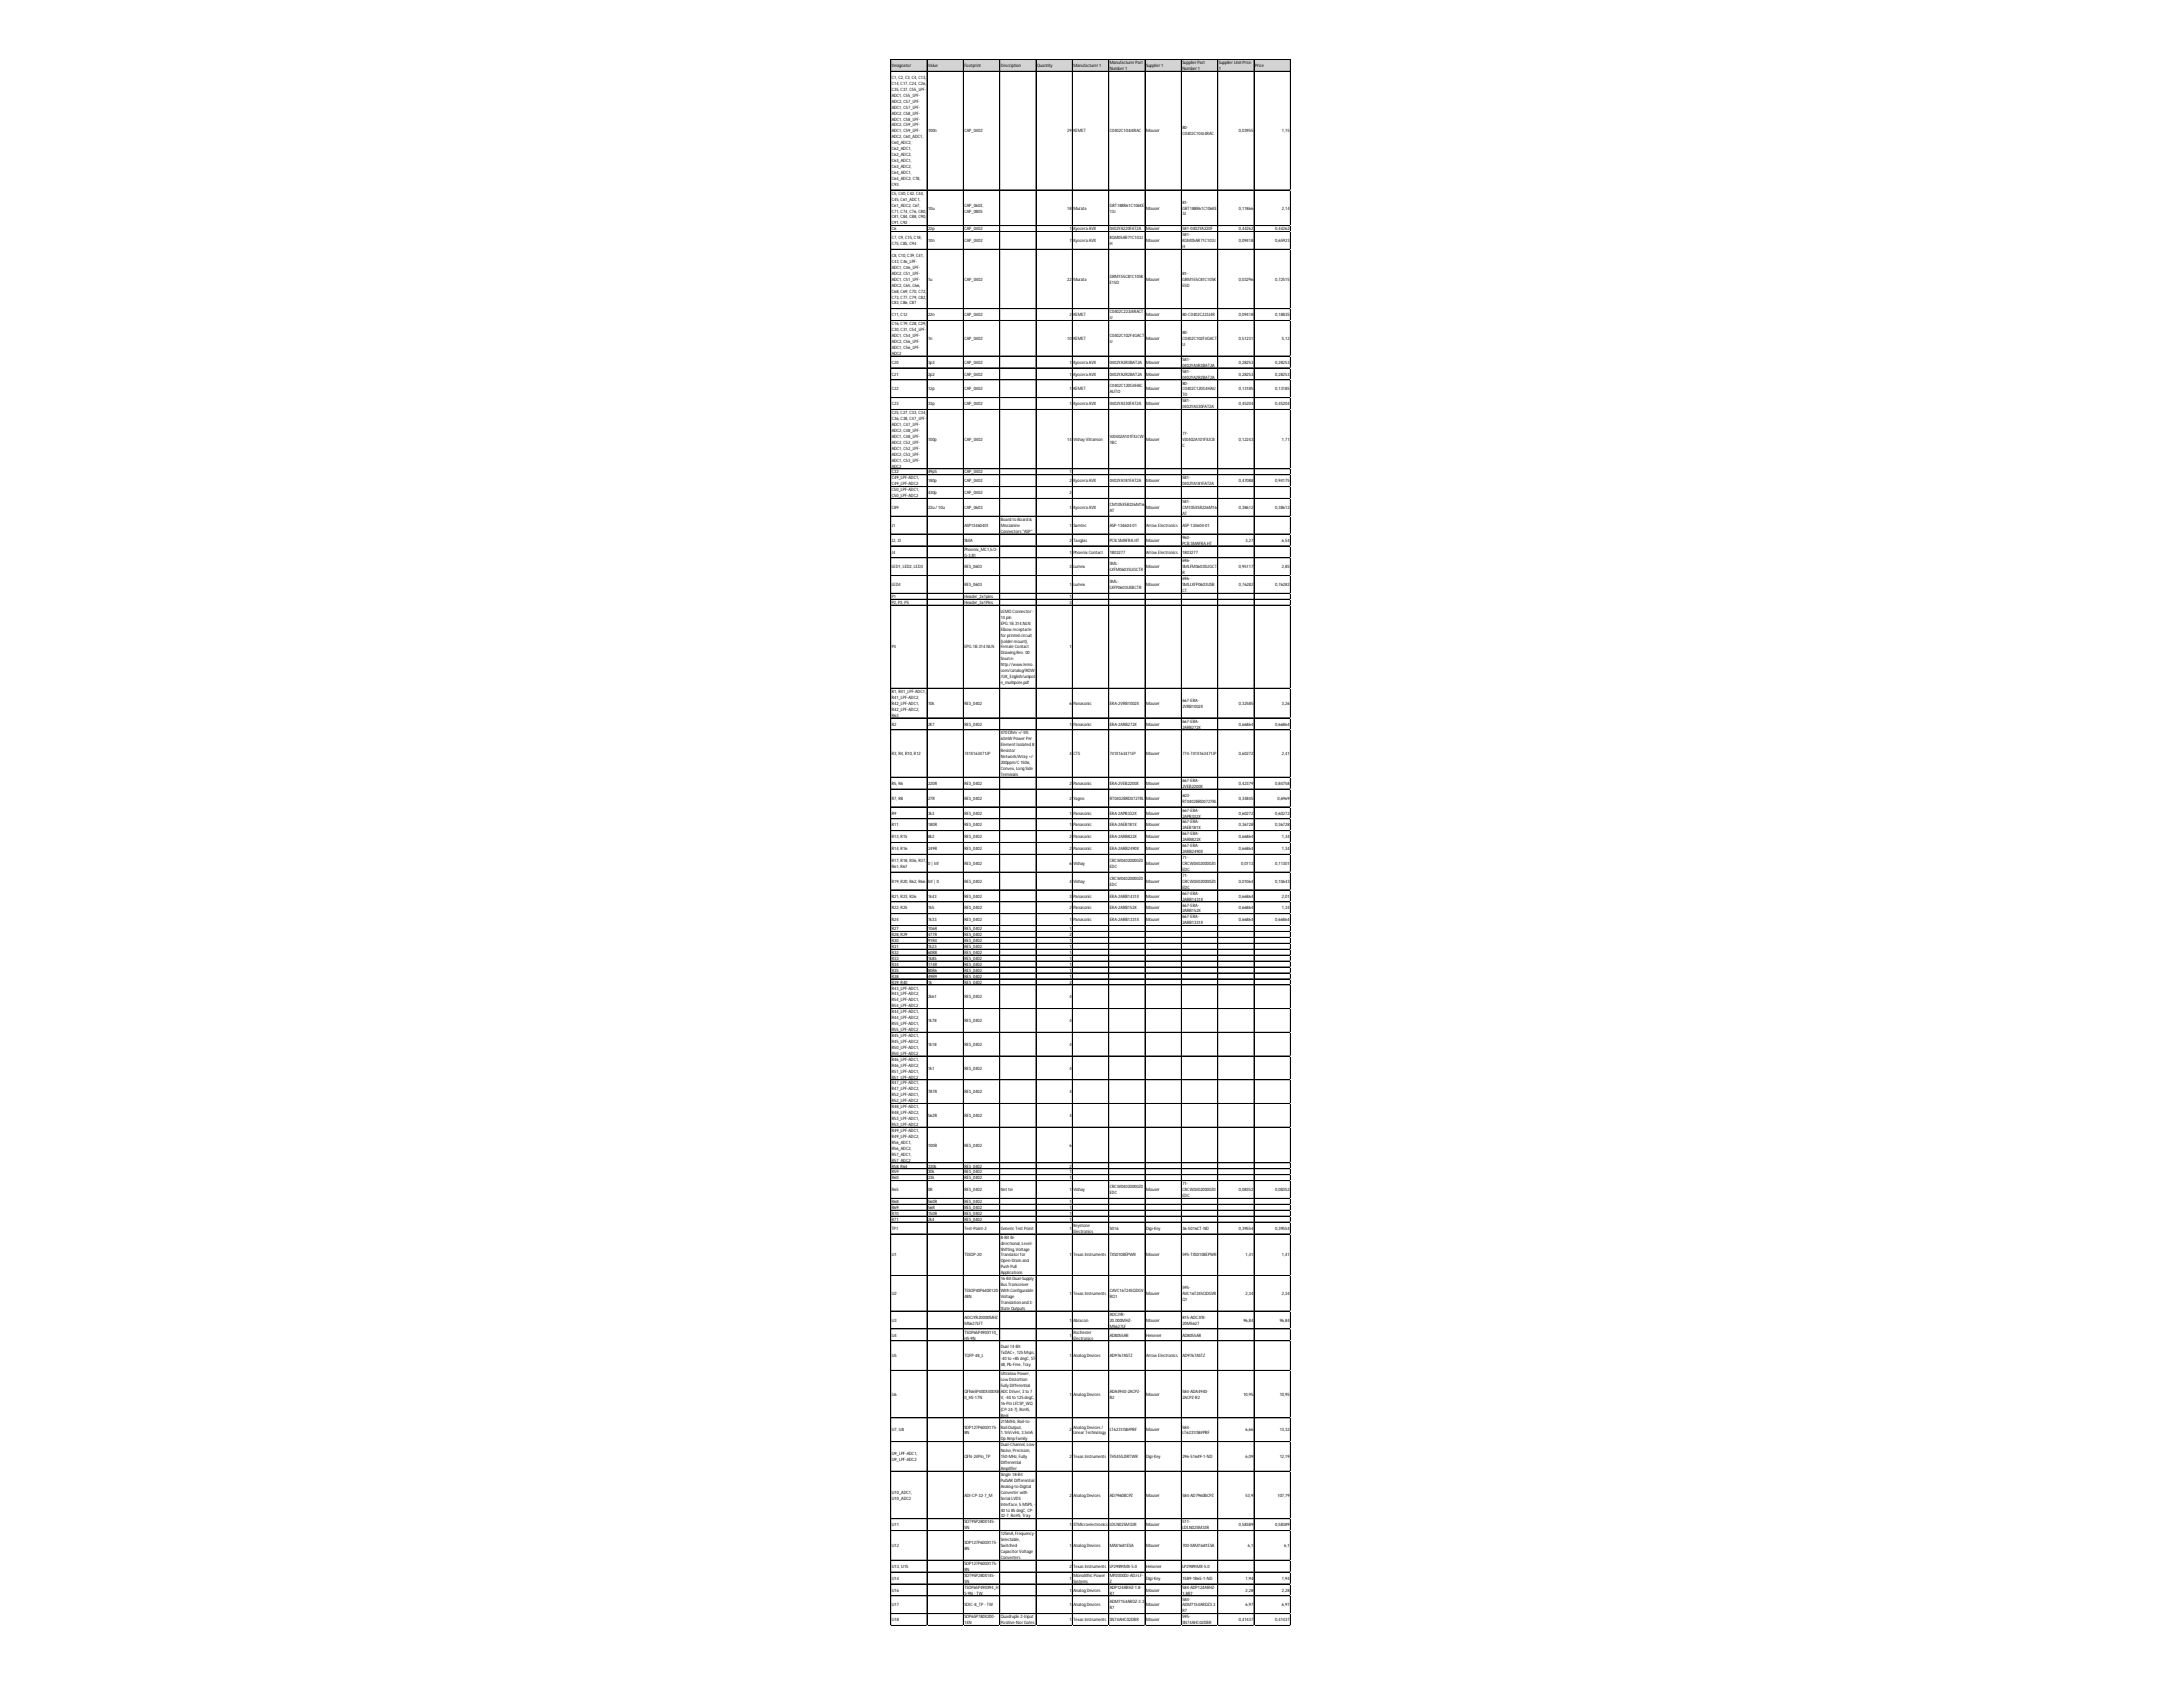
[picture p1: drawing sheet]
<svg xmlns="http://www.w3.org/2000/svg" width="279mm" height="216mm" viewBox="0 0 279 216" stroke-linecap="round" stroke-linejoin="round" font-family="sans-serif">
<defs><g id="words">
<g font-size=".6">
<text x="114.1" y="8.6">Designator</text>
<text x="114.1" y="10.1">C1, C2, C3, C4, C13,</text>
<text x="114.1" y="10.9">C14, C17, C24, C26,</text>
<text x="114.1" y="11.6">C35, C37, C55_LPF-</text>
<text x="118.8" y="8.6">Value</text>
<text x="123.4" y="8.6">Footprint</text>
<text x="128.1" y="8.6">Description</text>
<text x="132.7" y="8.6">Quantity</text>
<text x="137.4" y="8.6">Manufacturer 1</text>
<text x="142" y="8.2">Manufacturer Part</text>
<text x="142" y="9">Number 1</text>
<text x="146.7" y="8.6">Supplier 1</text>
<text x="151.3" y="8.2">Supplier Part</text>
<text x="151.3" y="9">Number 1</text>
<text x="156" y="8.2">Supplier Unit Price</text>
<text x="156" y="9">1</text>
<text x="160.6" y="8.6">Price</text>
<text x="114.1" y="12.4">ADC1, C55_LPF-</text>
<text x="114.1" y="13.2">ADC2, C57_LPF-</text>
<text x="114.1" y="13.9">ADC1, C57_LPF-</text>
<text x="114.1" y="14.7">ADC2, C58_LPF-</text>
<text x="114.1" y="15.4">ADC1, C58_LPF-</text>
<text x="114.1" y="16.2">ADC2, C59_LPF-</text>
<text x="114.1" y="16.9">ADC1, C59_LPF-</text>
<text x="114.1" y="17.7">ADC2, C60_ADC1,</text>
<text x="118.8" y="16.9">100n</text>
<text x="123.4" y="16.9">CAP_0402</text>
<text x="136.6" y="16.9">29</text>
<text x="137.4" y="16.9">KEMET</text>
<text x="142" y="16.9">C0402C104J4RAC</text>
<text x="146.7" y="16.9">Mouser</text>
<text x="151.3" y="16.6">80-</text>
<text x="151.3" y="17.3">C0402C104J4RAC</text>
<text x="158.6" y="16.9">0,03955</text>
<text x="164.1" y="16.9">1,15</text>
<text x="114.1" y="18.5">C60_ADC2,</text>
<text x="114.1" y="19.2">C62_ADC1,</text>
<text x="114.1" y="20">C62_ADC2,</text>
<text x="114.1" y="20.7">C63_ADC1,</text>
<text x="114.1" y="21.5">C63_ADC2,</text>
<text x="114.1" y="22.3">C64_ADC1,</text>
<text x="114.1" y="23">C64_ADC2, C78,</text>
<text x="114.1" y="23.8">C93</text>
<text x="114.1" y="24.9">C5, C40, C42, C44,</text>
<text x="114.1" y="25.7">C45, C61_ADC1,</text>
<text x="114.1" y="26.4">C61_ADC2, C67,</text>
<text x="114.1" y="27.2">C71, C74, C76, C80,</text>
<text x="114.1" y="28">C81, C84, C88, C90,</text>
<text x="114.1" y="28.7">C91, C92</text>
<text x="114.1" y="29.5">C6</text>
<text x="118.8" y="26.8">10u</text>
<text x="118.8" y="29.5">22p</text>
<text x="123.4" y="26.4">CAP_0603,</text>
<text x="123.4" y="27.2">CAP_0805</text>
<text x="123.4" y="29.5">CAP_0402</text>
<text x="136.6" y="26.8">18</text>
<text x="136.9" y="29.5">1</text>
<text x="137.4" y="26.8">Murata</text>
<text x="137.4" y="29.5">Kyocera AVX</text>
<text x="142" y="26.4">GRT188R61C106KE</text>
<text x="142" y="27.2">13J</text>
<text x="142" y="29.5">0402YA220FAT2A</text>
<text x="146.7" y="26.8">Mouser</text>
<text x="146.7" y="29.5">Mouser</text>
<text x="151.3" y="26.1">81-</text>
<text x="151.3" y="26.8">GRT188R61C106KE</text>
<text x="151.3" y="27.6">3J</text>
<text x="151.3" y="29.5">581-0402YA220F</text>
<text x="158.6" y="26.8">0,11866</text>
<text x="158.6" y="29.5">0,44262</text>
<text x="163.2" y="29.5">0,44262</text>
<text x="164.1" y="26.8">2,14</text>
<text x="114.1" y="30.6">C7, C9, C15, C18,</text>
<text x="114.1" y="31.4">C75, C85, C94</text>
<text x="114.1" y="32.9">C8, C10, C39, C41,</text>
<text x="114.1" y="33.6">C43, C46_LPF-</text>
<text x="114.1" y="34.4">ADC1, C46_LPF-</text>
<text x="114.1" y="35.2">ADC2, C51_LPF-</text>
<text x="114.1" y="35.9">ADC1, C51_LPF-</text>
<text x="118.8" y="31">10n</text>
<text x="118.8" y="35.9">1u</text>
<text x="123.4" y="31">CAP_0402</text>
<text x="123.4" y="35.9">CAP_0402</text>
<text x="136.6" y="35.9">22</text>
<text x="136.9" y="31">7</text>
<text x="137.4" y="31">Kyocera AVX</text>
<text x="137.4" y="35.9">Murata</text>
<text x="142" y="30.6">KGM05AR71C103J</text>
<text x="142" y="31.4">H</text>
<text x="142" y="35.5">GRM155C81C105K</text>
<text x="146.7" y="31">Mouser</text>
<text x="146.7" y="35.9">Mouser</text>
<text x="151.3" y="30.2">581-</text>
<text x="151.3" y="31">KGM05AR71C103J</text>
<text x="151.3" y="31.8">H</text>
<text x="151.3" y="35.2">81-</text>
<text x="151.3" y="35.9">GRM155C81C105K</text>
<text x="158.6" y="31">0,09418</text>
<text x="158.6" y="35.9">0,03296</text>
<text x="163.2" y="31">0,65923</text>
<text x="163.2" y="35.9">0,72515</text>
<text x="114.1" y="36.7">ADC2, C65, C66,</text>
<text x="114.1" y="37.4">C68, C69, C70, C72,</text>
<text x="114.1" y="38.2">C73, C77, C79, C82,</text>
<text x="114.1" y="39">C83, C86, C87</text>
<text x="114.1" y="40.5">C11, C12</text>
<text x="114.1" y="41.6">C16, C19, C28, C29,</text>
<text x="118.8" y="40.5">22n</text>
<text x="123.4" y="40.5">CAP_0402</text>
<text x="136.9" y="40.5">2</text>
<text x="137.4" y="40.5">KEMET</text>
<text x="142" y="36.3">E15D</text>
<text x="142" y="40.1">C0402C223J4RACT</text>
<text x="142" y="40.9">U</text>
<text x="146.7" y="40.5">Mouser</text>
<text x="151.3" y="36.7">E5D</text>
<text x="151.3" y="40.5">80-C0402C223J4R</text>
<text x="158.6" y="40.5">0,09418</text>
<text x="163.2" y="40.5">0,18835</text>
<text x="114.1" y="42.4">C30, C31, C54_LPF-</text>
<text x="114.1" y="43.1">ADC1, C54_LPF-</text>
<text x="114.1" y="43.9">ADC2, C56_LPF-</text>
<text x="114.1" y="44.7">ADC1, C56_LPF-</text>
<text x="114.1" y="45.4">ADC2</text>
<text x="114.1" y="46.6">C20</text>
<text x="118.8" y="43.5">1n</text>
<text x="118.8" y="46.6">3p3</text>
<text x="123.4" y="43.5">CAP_0402</text>
<text x="123.4" y="46.6">CAP_0402</text>
<text x="136.6" y="43.5">10</text>
<text x="136.9" y="46.6">1</text>
<text x="137.4" y="43.5">KEMET</text>
<text x="137.4" y="46.6">Kyocera AVX</text>
<text x="142" y="43.1">C0402C102F4GACT</text>
<text x="142" y="43.9">U</text>
<text x="142" y="46.6">0402YA3R3BAT2A</text>
<text x="146.7" y="43.5">Mouser</text>
<text x="146.7" y="46.6">Mouser</text>
<text x="151.3" y="42.8">80-</text>
<text x="151.3" y="43.5">C0402C102F4GACT</text>
<text x="151.3" y="44.3">U</text>
<text x="151.3" y="46.2">581-</text>
<text x="151.3" y="46.9">0402YA3R3BAT2A</text>
<text x="151.3" y="47.7">581-</text>
<text x="158.6" y="43.5">0,51231</text>
<text x="158.6" y="46.6">0,28253</text>
<text x="163.2" y="46.6">0,28253</text>
<text x="164.1" y="43.5">5,12</text>
<text x="114.1" y="48.1">C21</text>
<text x="114.1" y="50">C22</text>
<text x="114.1" y="51.9">C23</text>
<text x="114.1" y="53">C25, C27, C33, C34,</text>
<text x="114.1" y="53.8">C36, C38, C47_LPF-</text>
<text x="118.8" y="48.1">2p2</text>
<text x="118.8" y="50">12p</text>
<text x="118.8" y="51.9">33p</text>
<text x="123.4" y="48.1">CAP_0402</text>
<text x="123.4" y="50">CAP_0402</text>
<text x="123.4" y="51.9">CAP_0402</text>
<text x="136.9" y="48.1">1</text>
<text x="136.9" y="50">1</text>
<text x="136.9" y="51.9">1</text>
<text x="137.4" y="48.1">Kyocera AVX</text>
<text x="137.4" y="50">KEMET</text>
<text x="137.4" y="51.9">Kyocera AVX</text>
<text x="142" y="48.1">0402YA2R2BAT2A</text>
<text x="142" y="49.6">C0402C120G4HAC</text>
<text x="142" y="50.3">AUTO</text>
<text x="142" y="51.9">0402YA330FAT2A</text>
<text x="146.7" y="48.1">Mouser</text>
<text x="146.7" y="50">Mouser</text>
<text x="146.7" y="51.9">Mouser</text>
<text x="151.3" y="48.5">0402YA2R2BAT2A</text>
<text x="151.3" y="49.2">80-</text>
<text x="151.3" y="50">C0402C120G4HAU</text>
<text x="151.3" y="50.7">TO</text>
<text x="151.3" y="51.5">581-</text>
<text x="151.3" y="52.2">0402YA330FAT2A</text>
<text x="158.6" y="48.1">0,28253</text>
<text x="158.6" y="50">0,13185</text>
<text x="158.6" y="51.9">0,45204</text>
<text x="163.2" y="48.1">0,28253</text>
<text x="163.2" y="50">0,13185</text>
<text x="163.2" y="51.9">0,45204</text>
<text x="114.1" y="54.5">ADC1, C47_LPF-</text>
<text x="114.1" y="55.3">ADC2, C48_LPF-</text>
<text x="114.1" y="56">ADC1, C48_LPF-</text>
<text x="114.1" y="56.8">ADC2, C52_LPF-</text>
<text x="114.1" y="57.6">ADC1, C52_LPF-</text>
<text x="114.1" y="58.3">ADC2, C53_LPF-</text>
<text x="114.1" y="59.1">ADC1, C53_LPF-</text>
<text x="114.1" y="59.8">ADC2</text>
<text x="118.8" y="56.4">100p</text>
<text x="123.4" y="56.4">CAP_0402</text>
<text x="136.6" y="56.4">14</text>
<text x="137.4" y="56.4">Vishay Vitramon</text>
<text x="142" y="56">VJ0402A101FXJCW</text>
<text x="142" y="56.8">1BC</text>
<text x="146.7" y="56.4">Mouser</text>
<text x="151.3" y="55.7">77-</text>
<text x="151.3" y="56.4">VJ0402A101FXJCB</text>
<text x="151.3" y="57.2">C</text>
<text x="158.6" y="56.4">0,12243</text>
<text x="164.1" y="56.4">1,71</text>
<text x="114.1" y="60.6">C32</text>
<text x="114.1" y="61.4">C49_LPF-ADC1,</text>
<text x="114.1" y="62.1">C49_LPF-ADC2</text>
<text x="114.1" y="62.9">C50_LPF-ADC1,</text>
<text x="114.1" y="63.6">C50_LPF-ADC2</text>
<text x="114.1" y="65.2">C89</text>
<text x="118.8" y="60.6">49p5</text>
<text x="118.8" y="61.7">180p</text>
<text x="118.8" y="63.3">430p</text>
<text x="118.8" y="65.2">22u / 10u</text>
<text x="123.4" y="60.6">CAP_0402</text>
<text x="123.4" y="61.7">CAP_0402</text>
<text x="123.4" y="63.3">CAP_0402</text>
<text x="123.4" y="65.2">CAP_0603</text>
<text x="136.9" y="60.6">1</text>
<text x="136.9" y="61.7">2</text>
<text x="136.9" y="63.3">2</text>
<text x="136.9" y="65.2">1</text>
<text x="137.4" y="61.7">Kyocera AVX</text>
<text x="137.4" y="65.2">Kyocera AVX</text>
<text x="142" y="61.7">0402YA181FAT2A</text>
<text x="142" y="64.8">CM105X5R226M16</text>
<text x="142" y="65.5">AT</text>
<text x="146.7" y="61.7">Mouser</text>
<text x="146.7" y="65.2">Mouser</text>
<text x="151.3" y="61.4">581-</text>
<text x="151.3" y="62.1">0402YA181FAT2A</text>
<text x="151.3" y="64.4">581-</text>
<text x="151.3" y="65.2">CM105X5R226M16</text>
<text x="151.3" y="65.9">AT</text>
<text x="158.6" y="61.7">0,47088</text>
<text x="158.6" y="65.2">0,38612</text>
<text x="163.2" y="61.7">0,94175</text>
<text x="163.2" y="65.2">0,38612</text>
<text x="114.1" y="67.4">J1</text>
<text x="114.1" y="69.3">J2, J3</text>
<text x="114.1" y="70.8">J4</text>
<text x="123.4" y="67.4">ASP13460401</text>
<text x="123.4" y="69.3">SMA</text>
<text x="123.4" y="70.5">Phoenix_MC1,5/2-</text>
<text x="123.4" y="71.2">G-3,81</text>
<text x="128.1" y="66.7">Board to Board &amp;</text>
<text x="128.1" y="67.4">Mezzanine</text>
<text x="128.1" y="68.2">Connectors &quot;ASP&quot;</text>
<text x="136.9" y="67.4">1</text>
<text x="136.9" y="69.3">2</text>
<text x="136.9" y="70.8">1</text>
<text x="137.4" y="67.4">Samtec</text>
<text x="137.4" y="69.3">Taoglas</text>
<text x="137.4" y="70.8">Phoenix Contact</text>
<text x="142" y="67.4">ASP-134604-01</text>
<text x="142" y="69.3">PCB.SMAFRA.HT</text>
<text x="142" y="70.8">1803277</text>
<text x="146.7" y="67.4">Arrow Electronics</text>
<text x="146.7" y="69.3">Mouser</text>
<text x="146.7" y="70.8">Arrow Electronics</text>
<text x="151.3" y="67.4">ASP-134604-01</text>
<text x="151.3" y="68.9">960-</text>
<text x="151.3" y="69.7">PCB.SMAFRA.HT</text>
<text x="151.3" y="70.8">1803277</text>
<text x="151.3" y="72">696-</text>
<text x="159.4" y="69.3">3,27</text>
<text x="164.1" y="69.3">6,54</text>
<text x="114.1" y="72.7">LED1, LED2, LED3</text>
<text x="114.1" y="75">LED4</text>
<text x="114.1" y="76.5">P1</text>
<text x="114.1" y="77.3">P2, P3, P5</text>
<text x="123.4" y="72.7">RES_0603</text>
<text x="123.4" y="75">RES_0603</text>
<text x="123.4" y="76.5">Header_2x1pins</text>
<text x="123.4" y="77.3">Header_3x1Pins</text>
<text x="136.9" y="72.7">3</text>
<text x="136.9" y="75">1</text>
<text x="136.9" y="76.5">1</text>
<text x="136.9" y="77.3">3</text>
<text x="137.4" y="72.7">Lumex</text>
<text x="137.4" y="75">Lumex</text>
<text x="142" y="72.4">SML-</text>
<text x="142" y="73.1">LXFM0603SUGCTR</text>
<text x="142" y="74.6">SML-</text>
<text x="142" y="75.4">LXFP0603USBCTR</text>
<text x="146.7" y="72.7">Mouser</text>
<text x="146.7" y="75">Mouser</text>
<text x="151.3" y="72.7">SMLFM0603SUGCT</text>
<text x="151.3" y="73.5">R</text>
<text x="151.3" y="74.3">696-</text>
<text x="151.3" y="75">SMLLXFP0603USB</text>
<text x="151.3" y="75.8">CT</text>
<text x="158.6" y="72.7">0,95117</text>
<text x="158.6" y="75">0,76282</text>
<text x="163.2" y="75">0,76282</text>
<text x="164.1" y="72.7">2,85</text>
<text x="114.1" y="83">P4</text>
<text x="123.4" y="83">EPG.1B.314.NLN</text>
<text x="128.1" y="78.4">LEMO Connector -</text>
<text x="128.1" y="79.2">14 pin</text>
<text x="128.1" y="80">EPG.1B.314.NLN</text>
<text x="128.1" y="80.7">Elbow receptacle</text>
<text x="128.1" y="81.5">forprinted circuit</text>
<text x="128.1" y="82.2">(solder mount),</text>
<text x="128.1" y="83">Female Contact</text>
<text x="128.1" y="83.8">Drawing Rev. 00</text>
<text x="136.9" y="83">1</text>
<text x="114.1" y="88.7">R1, R41_LPF-ADC1,</text>
<text x="114.1" y="89.4">R41_LPF-ADC2,</text>
<text x="128.1" y="84.5">Source:</text>
<text x="128.1" y="85.3">http://www.lemo.</text>
<text x="128.1" y="86">com/catalog/ROW</text>
<text x="128.1" y="86.8">/UK_English/unipol</text>
<text x="128.1" y="87.5">e_multipole.pdf</text>
<text x="151.3" y="89.8">667-ERA-</text>
<text x="114.1" y="90.2">R42_LPF-ADC1,</text>
<text x="114.1" y="91">R42_LPF-ADC2,</text>
<text x="114.1" y="91.7">R63</text>
<text x="114.1" y="92.9">R2</text>
<text x="118.8" y="90.2">10k</text>
<text x="118.8" y="92.9">2K7</text>
<text x="123.4" y="90.2">RES_0402</text>
<text x="123.4" y="92.9">RES_0402</text>
<text x="128.1" y="94">470 Ohm +/-5%</text>
<text x="128.1" y="94.8">63mW Power Per</text>
<text x="128.1" y="95.5">Element Isolated 8</text>
<text x="136.9" y="90.2">6</text>
<text x="136.9" y="92.9">1</text>
<text x="137.4" y="90.2">Panasonic</text>
<text x="137.4" y="92.9">Panasonic</text>
<text x="142" y="90.2">ERA-2VRB1002X</text>
<text x="142" y="92.9">ERA-2ARB272X</text>
<text x="146.7" y="90.2">Mouser</text>
<text x="146.7" y="92.9">Mouser</text>
<text x="151.3" y="90.6">2VRB1002X</text>
<text x="151.3" y="92.5">667-ERA-</text>
<text x="151.3" y="93.2">2ARB272X</text>
<text x="158.6" y="90.2">0,32585</text>
<text x="158.6" y="92.9">0,66864</text>
<text x="163.2" y="92.9">0,66864</text>
<text x="164.1" y="90.2">3,26</text>
<text x="114.1" y="96.7">R3, R4, R10, R12</text>
<text x="114.1" y="100.5">R5, R6</text>
<text x="118.8" y="100.5">220R</text>
<text x="123.4" y="96.7">741X163471JP</text>
<text x="123.4" y="100.5">RES_0402</text>
<text x="128.1" y="96.3">Resistor</text>
<text x="128.1" y="97">Network/Array +/-</text>
<text x="128.1" y="97.8">200ppm/C 1506,</text>
<text x="128.1" y="98.6">Convex, Long Side</text>
<text x="128.1" y="99.3">Terminals</text>
<text x="136.9" y="96.7">4</text>
<text x="136.9" y="100.5">2</text>
<text x="137.4" y="96.7">CTS</text>
<text x="137.4" y="100.5">Panasonic</text>
<text x="142" y="96.7">741X163471JP</text>
<text x="142" y="100.5">ERA-2VEB2200X</text>
<text x="146.7" y="96.7">Mouser</text>
<text x="146.7" y="100.5">Mouser</text>
<text x="151.3" y="96.7">774-741X163471JP</text>
<text x="151.3" y="100.1">667-ERA-</text>
<text x="151.3" y="100.8">2VEB2200X</text>
<text x="151.3" y="102">603-</text>
<text x="158.6" y="96.7">0,60272</text>
<text x="158.6" y="100.5">0,42379</text>
<text x="163.2" y="100.5">0,84758</text>
<text x="164.1" y="96.7">2,41</text>
<text x="114.1" y="102.4">R7, R8</text>
<text x="114.1" y="104.2">R9</text>
<text x="114.1" y="105.8">R11</text>
<text x="114.1" y="107.3">R13, R15</text>
<text x="118.8" y="102.4">27R</text>
<text x="118.8" y="104.2">3k3</text>
<text x="118.8" y="105.8">180R</text>
<text x="118.8" y="107.3">8k2</text>
<text x="123.4" y="102.4">RES_0402</text>
<text x="123.4" y="104.2">RES_0402</text>
<text x="123.4" y="105.8">RES_0402</text>
<text x="123.4" y="107.3">RES_0402</text>
<text x="136.9" y="102.4">2</text>
<text x="136.9" y="104.2">1</text>
<text x="136.9" y="105.8">1</text>
<text x="136.9" y="107.3">2</text>
<text x="137.4" y="102.4">Yageo</text>
<text x="137.4" y="104.2">Panasonic</text>
<text x="137.4" y="105.8">Panasonic</text>
<text x="137.4" y="107.3">Panasonic</text>
<text x="142" y="102.4">RT0402BRD0727RL</text>
<text x="142" y="104.2">ERA-2APB332X</text>
<text x="142" y="105.8">ERA-2AEB181X</text>
<text x="142" y="107.3">ERA-2ARB822X</text>
<text x="146.7" y="102.4">Mouser</text>
<text x="146.7" y="104.2">Mouser</text>
<text x="146.7" y="105.8">Mouser</text>
<text x="146.7" y="107.3">Mouser</text>
<text x="151.3" y="102.7">RT0402BRD0727RL</text>
<text x="151.3" y="103.9">667-ERA-</text>
<text x="151.3" y="104.6">2APB332X</text>
<text x="151.3" y="105.4">667-ERA-</text>
<text x="151.3" y="106.1">2AEB181X</text>
<text x="151.3" y="106.9">667-ERA-</text>
<text x="151.3" y="107.7">2ARB822X</text>
<text x="158.6" y="102.4">0,34845</text>
<text x="158.6" y="104.2">0,60272</text>
<text x="158.6" y="105.8">0,36728</text>
<text x="158.6" y="107.3">0,66864</text>
<text x="163.2" y="104.2">0,60272</text>
<text x="163.2" y="105.8">0,36728</text>
<text x="163.5" y="102.4">0,6969</text>
<text x="164.1" y="107.3">1,34</text>
<text x="114.1" y="108.8">R14, R16</text>
<text x="114.1" y="110.3">R17, R18, R36, R37,</text>
<text x="114.1" y="111.1">R61, R67</text>
<text x="114.1" y="113">R19, R20, R62, R66</text>
<text x="118.8" y="108.8">249R</text>
<text x="118.8" y="110.7">0 | Inf</text>
<text x="118.8" y="113">Inf| 0</text>
<text x="123.4" y="108.8">RES_0402</text>
<text x="123.4" y="110.7">RES_0402</text>
<text x="123.4" y="113">RES_0402</text>
<text x="136.9" y="108.8">2</text>
<text x="136.9" y="110.7">6</text>
<text x="136.9" y="113">4</text>
<text x="137.4" y="108.8">Panasonic</text>
<text x="137.4" y="110.7">Vishay</text>
<text x="137.4" y="113">Vishay</text>
<text x="142" y="108.8">ERA-2ARB2490X</text>
<text x="142" y="110.3">CRCW04020000Z0</text>
<text x="142" y="111.1">EDC</text>
<text x="142" y="112.6">CRCW04020000Z0</text>
<text x="142" y="113.4">EDC</text>
<text x="146.7" y="108.8">Mouser</text>
<text x="146.7" y="110.7">Mouser</text>
<text x="146.7" y="113">Mouser</text>
<text x="151.3" y="108.4">667-ERA-</text>
<text x="151.3" y="109.2">2ARB2490X</text>
<text x="151.3" y="109.9">71-</text>
<text x="151.3" y="110.7">CRCW04020000Z0</text>
<text x="151.3" y="111.5">EDC</text>
<text x="151.3" y="112.2">71-</text>
<text x="151.3" y="113">CRCW04020000Z0</text>
<text x="151.3" y="113.7">EDC</text>
<text x="158.6" y="108.8">0,66864</text>
<text x="158.6" y="113">0,01064</text>
<text x="158.9" y="110.7">0,0113</text>
<text x="163.2" y="110.7">0,11301</text>
<text x="163.2" y="113">0,10643</text>
<text x="164.1" y="108.8">1,34</text>
<text x="114.1" y="114.9">R21, R23, R26</text>
<text x="114.1" y="116.4">R22, R25</text>
<text x="114.1" y="117.9">R24</text>
<text x="114.1" y="119.1">R27</text>
<text x="114.1" y="119.8">R28, R29</text>
<text x="118.8" y="114.9">1k43</text>
<text x="118.8" y="116.4">1k5</text>
<text x="118.8" y="117.9">1k33</text>
<text x="118.8" y="119.1">106R</text>
<text x="118.8" y="119.8">477R</text>
<text x="123.4" y="114.9">RES_0402</text>
<text x="123.4" y="116.4">RES_0402</text>
<text x="123.4" y="117.9">RES_0402</text>
<text x="123.4" y="119.1">RES_0402</text>
<text x="123.4" y="119.8">RES_0402</text>
<text x="136.9" y="114.9">3</text>
<text x="136.9" y="116.4">2</text>
<text x="136.9" y="117.9">1</text>
<text x="136.9" y="119.1">1</text>
<text x="136.9" y="119.8">2</text>
<text x="137.4" y="114.9">Panasonic</text>
<text x="137.4" y="116.4">Panasonic</text>
<text x="137.4" y="117.9">Panasonic</text>
<text x="142" y="114.9">ERA-2ARB1431X</text>
<text x="142" y="116.4">ERA-2ARB152X</text>
<text x="142" y="117.9">ERA-2ARB1331X</text>
<text x="146.7" y="114.9">Mouser</text>
<text x="146.7" y="116.4">Mouser</text>
<text x="146.7" y="117.9">Mouser</text>
<text x="151.3" y="114.5">667-ERA-</text>
<text x="151.3" y="115.3">2ARB1431X</text>
<text x="151.3" y="116">667-ERA-</text>
<text x="151.3" y="116.8">2ARB152X</text>
<text x="151.3" y="117.5">667-ERA-</text>
<text x="151.3" y="118.3">2ARB1331X</text>
<text x="158.6" y="114.9">0,66864</text>
<text x="158.6" y="116.4">0,66864</text>
<text x="158.6" y="117.9">0,66864</text>
<text x="163.2" y="117.9">0,66864</text>
<text x="164.1" y="114.9">2,01</text>
<text x="164.1" y="116.4">1,34</text>
<text x="114.1" y="120.6">R30</text>
<text x="114.1" y="121.3">R31</text>
<text x="114.1" y="122.1">R32</text>
<text x="114.1" y="122.8">R33</text>
<text x="114.1" y="123.6">R34</text>
<text x="114.1" y="124.4">R35</text>
<text x="114.1" y="125.1">R38</text>
<text x="114.1" y="125.9">R39, R40</text>
<text x="118.8" y="120.6">91R4</text>
<text x="118.8" y="121.3">1k23</text>
<text x="118.8" y="122.1">60R8</text>
<text x="118.8" y="122.8">1k85</text>
<text x="118.8" y="123.6">174R</text>
<text x="118.8" y="124.4">80R6</text>
<text x="118.8" y="125.1">49R9</text>
<text x="118.8" y="125.9">1k</text>
<text x="123.4" y="120.6">RES_0402</text>
<text x="123.4" y="121.3">RES_0402</text>
<text x="123.4" y="122.1">RES_0402</text>
<text x="123.4" y="122.8">RES_0402</text>
<text x="123.4" y="123.6">RES_0402</text>
<text x="123.4" y="124.4">RES_0402</text>
<text x="123.4" y="125.1">RES_0402</text>
<text x="123.4" y="125.9">RES_0402</text>
<text x="136.9" y="120.6">1</text>
<text x="136.9" y="121.3">1</text>
<text x="136.9" y="122.1">1</text>
<text x="136.9" y="122.8">1</text>
<text x="136.9" y="123.6">1</text>
<text x="136.9" y="124.4">1</text>
<text x="136.9" y="125.1">1</text>
<text x="136.9" y="125.9">2</text>
<text x="114.1" y="126.6">R43_LPF-ADC1,</text>
<text x="114.1" y="127.4">R43_LPF-ADC2,</text>
<text x="114.1" y="128.2">R54_LPF-ADC1,</text>
<text x="114.1" y="128.9">R54_LPF-ADC2</text>
<text x="114.1" y="129.7">R44_LPF-ADC1,</text>
<text x="114.1" y="130.4">R44_LPF-ADC2,</text>
<text x="114.1" y="131.2">R55_LPF-ADC1,</text>
<text x="114.1" y="132">R55_LPF-ADC2</text>
<text x="118.8" y="127.8">2k61</text>
<text x="118.8" y="130.8">1k78</text>
<text x="123.4" y="127.8">RES_0402</text>
<text x="123.4" y="130.8">RES_0402</text>
<text x="136.9" y="127.8">4</text>
<text x="136.9" y="130.8">4</text>
<text x="114.1" y="132.7">R45_LPF-ADC1,</text>
<text x="114.1" y="133.5">R45_LPF-ADC2,</text>
<text x="114.1" y="134.2">R50_LPF-ADC1,</text>
<text x="114.1" y="135">R50_LPF-ADC2</text>
<text x="114.1" y="135.8">R46_LPF-ADC1,</text>
<text x="114.1" y="136.5">R46_LPF-ADC2,</text>
<text x="114.1" y="137.3">R51_LPF-ADC1,</text>
<text x="118.8" y="133.9">1k18</text>
<text x="118.8" y="136.9">1k1</text>
<text x="123.4" y="133.9">RES_0402</text>
<text x="123.4" y="136.9">RES_0402</text>
<text x="136.9" y="133.9">4</text>
<text x="136.9" y="136.9">4</text>
<text x="114.1" y="138">R51_LPF-ADC2</text>
<text x="114.1" y="138.8">R47_LPF-ADC1,</text>
<text x="114.1" y="139.5">R47_LPF-ADC2,</text>
<text x="114.1" y="140.3">R52_LPF-ADC1,</text>
<text x="114.1" y="141.1">R52_LPF-ADC2</text>
<text x="114.1" y="141.8">R48_LPF-ADC1,</text>
<text x="114.1" y="142.6">R48_LPF-ADC2,</text>
<text x="114.1" y="143.3">R53_LPF-ADC1,</text>
<text x="118.8" y="139.9">787R</text>
<text x="118.8" y="143">562R</text>
<text x="123.4" y="139.9">RES_0402</text>
<text x="123.4" y="143">RES_0402</text>
<text x="136.9" y="139.9">4</text>
<text x="136.9" y="143">4</text>
<text x="114.1" y="144.1">R53_LPF-ADC2</text>
<text x="114.1" y="144.9">R49_LPF-ADC1,</text>
<text x="114.1" y="145.6">R49_LPF-ADC2,</text>
<text x="114.1" y="146.4">R56_ADC1,</text>
<text x="114.1" y="147.1">R56_ADC2,</text>
<text x="114.1" y="147.9">R57_ADC1,</text>
<text x="114.1" y="148.7">R57_ADC2</text>
<text x="114.1" y="149.4">R58, R64</text>
<text x="118.8" y="146.8">100R</text>
<text x="118.8" y="149.4">330k</text>
<text x="123.4" y="146.8">RES_0402</text>
<text x="123.4" y="149.4">RES_0402</text>
<text x="136.9" y="146.8">6</text>
<text x="136.9" y="149.4">2</text>
<text x="114.1" y="150.2">R59</text>
<text x="114.1" y="150.9">R60</text>
<text x="114.1" y="152.5">R65</text>
<text x="114.1" y="154">R68</text>
<text x="114.1" y="154.7">R69</text>
<text x="114.1" y="155.5">R70</text>
<text x="118.8" y="150.2">30k</text>
<text x="118.8" y="150.9">23k</text>
<text x="118.8" y="152.5">0R</text>
<text x="118.8" y="154">560R</text>
<text x="118.8" y="154.7">56R</text>
<text x="118.8" y="155.5">150R</text>
<text x="123.4" y="150.2">RES_0402</text>
<text x="123.4" y="150.9">RES_0402</text>
<text x="123.4" y="152.5">RES_0402</text>
<text x="123.4" y="154">RES_0402</text>
<text x="123.4" y="154.7">RES_0402</text>
<text x="123.4" y="155.5">RES_0402</text>
<text x="128.1" y="152.5">Net tie</text>
<text x="136.9" y="150.2">1</text>
<text x="136.9" y="150.9">1</text>
<text x="136.9" y="152.5">1</text>
<text x="136.9" y="154">1</text>
<text x="136.9" y="154.7">1</text>
<text x="136.9" y="155.5">1</text>
<text x="137.4" y="152.5">Vishay</text>
<text x="142" y="152.1">CRCW04020000Z0</text>
<text x="142" y="152.8">EDC</text>
<text x="146.7" y="152.5">Mouser</text>
<text x="151.3" y="151.7">71-</text>
<text x="151.3" y="152.5">CRCW04020000Z0</text>
<text x="151.3" y="153.2">EDC</text>
<text x="158.6" y="152.5">0,08352</text>
<text x="163.2" y="152.5">0,08352</text>
<text x="114.1" y="156.2">R71</text>
<text x="114.1" y="157.4">TP1</text>
<text x="114.1" y="160.8">U1</text>
<text x="118.8" y="156.2">2k4</text>
<text x="123.4" y="156.2">RES_0402</text>
<text x="123.4" y="157.4">Test-Point-2</text>
<text x="123.4" y="160.8">TSSOP-20</text>
<text x="128.1" y="157.4">Generic Test Point</text>
<text x="128.1" y="158.5">8-Bit Bi-</text>
<text x="128.1" y="159.3">directional, Level-</text>
<text x="128.1" y="160">Shifting, Voltage</text>
<text x="128.1" y="160.8">Translator for</text>
<text x="128.1" y="161.6">Open-Drain and</text>
<text x="136.9" y="156.2">1</text>
<text x="136.9" y="157.4">1</text>
<text x="136.9" y="160.8">1</text>
<text x="137.4" y="157">Keystone</text>
<text x="137.4" y="157.8">Electronics</text>
<text x="137.4" y="160.8">Texas Instruments</text>
<text x="142" y="157.4">5016</text>
<text x="142" y="160.8">TXS0108EPWR</text>
<text x="146.7" y="157.4">Digi-Key</text>
<text x="146.7" y="160.8">Mouser</text>
<text x="151.3" y="157.4">36-5016CT-ND</text>
<text x="151.3" y="160.8">595-TXS0108EPWR</text>
<text x="158.6" y="157.4">0,39554</text>
<text x="159.4" y="160.8">1,41</text>
<text x="163.2" y="157.4">0,39554</text>
<text x="164.1" y="160.8">1,41</text>
<text x="114.1" y="165.7">U2</text>
<text x="123.4" y="165.4">TSSOP40P640X120-</text>
<text x="123.4" y="166.1">48N</text>
<text x="128.1" y="162.3">Push-Pull</text>
<text x="128.1" y="163.1">Applications</text>
<text x="128.1" y="163.8">16-Bit Dual-Supply</text>
<text x="128.1" y="164.6">Bus Transceiver</text>
<text x="128.1" y="165.4">With Configurable</text>
<text x="128.1" y="166.1">Voltage</text>
<text x="128.1" y="166.9">Translation and 3-</text>
<text x="128.1" y="167.6">State Outputs</text>
<text x="136.9" y="165.7">1</text>
<text x="137.4" y="165.7">Texas Instruments</text>
<text x="142" y="165.4">CAVC16T245QDGV</text>
<text x="142" y="166.1">RQ1</text>
<text x="146.7" y="165.7">Mouser</text>
<text x="151.3" y="165">595-</text>
<text x="151.3" y="165.7">AVC16T245QDGVR</text>
<text x="151.3" y="166.5">Q1</text>
<text x="159.4" y="165.7">2,34</text>
<text x="164.1" y="165.7">2,34</text>
<text x="114.1" y="169.2">U3</text>
<text x="114.1" y="171.1">U4</text>
<text x="114.1" y="173.7">U5</text>
<text x="123.4" y="168.8">AOCJYR20000MHZ</text>
<text x="123.4" y="169.5">M5627LFT</text>
<text x="123.4" y="170.7">TSOP65P490X110_</text>
<text x="123.4" y="171.4">HS-9N</text>
<text x="123.4" y="173.7">TQFP-48_L</text>
<text x="128.1" y="172.6">Dual 14-Bit</text>
<text x="128.1" y="173.3">TxDAC+, 125 Msps,</text>
<text x="136.9" y="169.2">1</text>
<text x="136.9" y="171.1">1</text>
<text x="136.9" y="173.7">1</text>
<text x="137.4" y="169.2">Abracon</text>
<text x="137.4" y="170.7">Rochester</text>
<text x="137.4" y="171.4">Electronics</text>
<text x="137.4" y="173.7">Analog Devices</text>
<text x="142" y="168.4">AOCJYR-</text>
<text x="142" y="169.2">20.000MHZ-</text>
<text x="142" y="169.9">M5627LF</text>
<text x="142" y="171.1">AD8055AR</text>
<text x="142" y="173.7">AD9767ASTZ</text>
<text x="146.7" y="169.2">Mouser</text>
<text x="146.7" y="171.1">Heisener</text>
<text x="146.7" y="173.7">Arrow Electronics</text>
<text x="151.3" y="168.8">815-AOCJYR-</text>
<text x="151.3" y="169.5">20M5627</text>
<text x="151.3" y="171.1">AD8055AR</text>
<text x="151.3" y="173.7">AD9767ASTZ</text>
<text x="159.1" y="169.2">96,84</text>
<text x="163.8" y="169.2">96,84</text>
<text x="114.1" y="178.6">U6</text>
<text x="123.4" y="178.3">QFN65P400X400X8</text>
<text x="123.4" y="179">0_HS-17N</text>
<text x="128.1" y="174.1">-40 to +85 degC, ST-</text>
<text x="128.1" y="174.8">48, Pb-Free, Tray</text>
<text x="128.1" y="176">Ultralow Power,</text>
<text x="128.1" y="176.7">Low Distortion</text>
<text x="128.1" y="177.5">Fully Differential</text>
<text x="128.1" y="178.3">ADC Driver, 3 to 7</text>
<text x="128.1" y="179">V, -40 to 125 degC,</text>
<text x="128.1" y="179.8">16-Pin LFCSP_WQ</text>
<text x="136.9" y="178.6">1</text>
<text x="137.4" y="178.6">Analog Devices</text>
<text x="142" y="178.3">ADA4940-2ACPZ-</text>
<text x="142" y="179">R2</text>
<text x="146.7" y="178.6">Mouser</text>
<text x="151.3" y="178.3">584-ADA4940-</text>
<text x="151.3" y="179">2ACPZ-R2</text>
<text x="159.1" y="178.6">10,95</text>
<text x="163.8" y="178.6">10,95</text>
<text x="114.1" y="183.2">U7, U8</text>
<text x="123.4" y="182.8">SOP127P600X175-</text>
<text x="123.4" y="183.6">8N</text>
<text x="128.1" y="180.5">(CP-24-7), RoHS,</text>
<text x="128.1" y="181.3">Reel</text>
<text x="128.1" y="182.1">215MHz, Rail-to-</text>
<text x="128.1" y="182.8">Rail Output,</text>
<text x="128.1" y="183.6">1.1nV/√Hz, 3.5mA</text>
<text x="128.1" y="184.3">Op Amp Family</text>
<text x="128.1" y="185.1">Dual-Channel, Low-</text>
<text x="128.1" y="185.9">Noise, Precision,</text>
<text x="136.9" y="183.2">2</text>
<text x="137.4" y="182.8">Analog Devices /</text>
<text x="137.4" y="183.6">Linear Technology</text>
<text x="142" y="183.2">LT6231IS8#PBF</text>
<text x="146.7" y="183.2">Mouser</text>
<text x="151.3" y="182.8">584-</text>
<text x="151.3" y="183.6">LT6231IS8#PBF</text>
<text x="159.4" y="183.2">6,66</text>
<text x="163.8" y="183.2">13,32</text>
<text x="114.1" y="186.2">U9_LPF-ADC1,</text>
<text x="114.1" y="187">U9_LPF-ADC2</text>
<text x="114.1" y="191.2">U10_ADC1,</text>
<text x="114.1" y="191.9">U10_ADC2</text>
<text x="123.4" y="186.6">QFN-24Pin_TP</text>
<text x="123.4" y="191.5">ADI-CP-32-7_M</text>
<text x="128.1" y="186.6">150-MHz, Fully</text>
<text x="128.1" y="187.4">Differential</text>
<text x="128.1" y="188.1">Amplifier</text>
<text x="128.1" y="188.9">Single 18-Bit</text>
<text x="128.1" y="189.7">PulSAR Differential</text>
<text x="128.1" y="190.4">Analog-to-Digital</text>
<text x="128.1" y="191.2">Converter with</text>
<text x="128.1" y="191.9">Serial LVDS</text>
<text x="136.9" y="186.6">2</text>
<text x="136.9" y="191.5">2</text>
<text x="137.4" y="186.6">Texas Instruments</text>
<text x="137.4" y="191.5">Analog Devices</text>
<text x="142" y="186.6">THS4552IRTWR</text>
<text x="142" y="191.5">AD7960BCPZ</text>
<text x="146.7" y="186.6">Digi-Key</text>
<text x="146.7" y="191.5">Mouser</text>
<text x="151.3" y="186.6">296-51649-1-ND</text>
<text x="151.3" y="191.5">584-AD7960BCPZ</text>
<text x="159.4" y="186.6">6,09</text>
<text x="159.4" y="191.5">53,9</text>
<text x="163.5" y="191.5">107,79</text>
<text x="163.8" y="186.6">12,19</text>
<text x="114.1" y="195.3">U11</text>
<text x="123.4" y="195">SOT95P280X145-</text>
<text x="123.4" y="195.7">5N</text>
<text x="123.4" y="197.6">SOP127P600X175-</text>
<text x="128.1" y="192.7">Interface, 5 MSPS, -</text>
<text x="128.1" y="193.4">40 to 85 degC, CP-</text>
<text x="128.1" y="194.2">32-7, RoHS, Tray</text>
<text x="128.1" y="196.5">125mA, Frequency-</text>
<text x="128.1" y="197.2">Selectable,</text>
<text x="136.9" y="195.3">1</text>
<text x="137.4" y="195.3">STMicroelectronics</text>
<text x="142" y="195.3">LDLN025M33R</text>
<text x="146.7" y="195.3">Mouser</text>
<text x="151.3" y="195">511-</text>
<text x="151.3" y="195.7">LDLN025M33R</text>
<text x="158.6" y="195.3">0,58389</text>
<text x="163.2" y="195.3">0,58389</text>
<text x="114.1" y="198">U12</text>
<text x="114.1" y="200.7">U13, U15</text>
<text x="114.1" y="202.2">U14</text>
<text x="114.1" y="203.7">U16</text>
<text x="123.4" y="198.4">8N</text>
<text x="123.4" y="200.3">SOP127P600X175-</text>
<text x="123.4" y="201">8N</text>
<text x="123.4" y="201.8">SOT95P280X145-</text>
<text x="123.4" y="202.6">5N</text>
<text x="123.4" y="203.3">TSOP65P490X94_H</text>
<text x="128.1" y="198">Switched-</text>
<text x="128.1" y="198.8">Capacitor Voltage</text>
<text x="128.1" y="199.5">Converters</text>
<text x="136.9" y="198">1</text>
<text x="136.9" y="200.7">2</text>
<text x="136.9" y="202.2">1</text>
<text x="136.9" y="203.7">1</text>
<text x="137.4" y="198">Analog Devices</text>
<text x="137.4" y="200.7">Texas Instruments</text>
<text x="137.4" y="201.8">MonolithicPower</text>
<text x="137.4" y="202.6">Systems</text>
<text x="137.4" y="203.7">Analog Devices</text>
<text x="142" y="198">MAX1681ESA</text>
<text x="142" y="200.7">LP2989IMX-5.0</text>
<text x="142" y="201.8">MP2000DJ-ADJ-LF-</text>
<text x="142" y="202.6">Z</text>
<text x="142" y="203.3">ADP124ARHZ-1.8-</text>
<text x="146.7" y="198">Mouser</text>
<text x="146.7" y="200.7">Heisener</text>
<text x="146.7" y="202.2">Digi-Key</text>
<text x="146.7" y="203.7">Mouser</text>
<text x="151.3" y="198">700-MAX1681ESA</text>
<text x="151.3" y="200.7">LP2989IMX-5.0</text>
<text x="151.3" y="202.2">1589-1865-1-ND</text>
<text x="151.3" y="203.3">584-ADP124ARHZ-</text>
<text x="159.4" y="202.2">1,94</text>
<text x="159.4" y="203.7">2,28</text>
<text x="159.7" y="198">6,1</text>
<text x="164.1" y="202.2">1,94</text>
<text x="164.1" y="203.7">2,28</text>
<text x="164.4" y="198">6,1</text>
<text x="114.1" y="205.6">U17</text>
<text x="114.1" y="207.5">U18</text>
<text x="123.4" y="204.1">S-9N - TW</text>
<text x="123.4" y="205.6">SOIC-8_TP - TW</text>
<text x="123.4" y="207.1">SOP65P780X200-</text>
<text x="123.4" y="207.9">14N</text>
<text x="128.1" y="207.1">Quadruple 2-Input</text>
<text x="128.1" y="207.9">Positive-NorGates</text>
<text x="136.9" y="205.6">1</text>
<text x="136.9" y="207.5">1</text>
<text x="137.4" y="205.6">Analog Devices</text>
<text x="137.4" y="207.5">Texas Instruments</text>
<text x="142" y="204.1">R7</text>
<text x="142" y="205.2">ADM7154ARDZ-3.3-</text>
<text x="142" y="206">R7</text>
<text x="142" y="207.5">SN74AHC02DBR</text>
<text x="146.7" y="205.6">Mouser</text>
<text x="146.7" y="207.5">Mouser</text>
<text x="151.3" y="204.1">1.8R7</text>
<text x="151.3" y="204.8">584-</text>
<text x="151.3" y="205.6">ADM7154ARDZ3.3</text>
<text x="151.3" y="206.4">R7</text>
<text x="151.3" y="207.1">595-</text>
<text x="151.3" y="207.9">SN74AHC02DBR</text>
<text x="158.6" y="207.5">0,41437</text>
<text x="159.4" y="205.6">6,97</text>
<text x="163.2" y="207.5">0,41437</text>
<text x="164.1" y="205.6">6,97</text>
</g>
</g></defs>
<path d="M114 7.6h51.2v1.6h-51.2z" fill="#d3d3d3"/>
<g fill="none" stroke="#000" stroke-width=".13">
<path d="M114 7.6v200.5M114 7.6h51.2M114 9.1h51.2M118.6 7.6v200.5M118.7 7.6v200.5M123.3 7.6v200.5M128 7.6l-.1 200.5M132.6 7.6v200.5M137.3 7.6v200.5M141.9 7.6v200.5M146.6 7.6v200.5M151.2 7.6v200.5"/>
<path d="M155.9 7.6v200.5M160.5 7.6v200.5M165.2 7.6v200.4h-51.2M114 24.3h51.2M114 28.9h51.2M114 29.6h51.2M114 31.9h51.2M114 39.5h51.2M114 41h51.2M114 45.6h51.2M114 47.1h51.2M114 48.6h51.2"/>
<path d="M114 50.9h51.2M114 52.4h51.2M114 60h51.2M114 60.8h51.2M114 62.3h51.2M114 63.8h51.2M114 66.1h51.2M114 68.3l51.2 .1M114 69.9h51.2M114 71.4h51.2M114 73.7h51.2M114 75.9h51.2"/>
<path d="M114 76h51.2M114 76.7h51.2M114 77.5h51.2M114 88.1h51.2M114 91.9h51.2M114 93.4h51.2M114 99.5h51.2M114 101h51.2M114 103.3h51.2M114 104.8h51.2M114 106.3h51.2M114 107.8h51.2"/>
<path d="M114 109.3h51.2M114 109.4h51.2M114 111.6h51.2M114 113.9h51.2M114 115.4h51.2M114 116.9h51.2M114 118.4l51.2 .1M114 119.2h51.2M114 120h51.2M114 120.7h51.2M114 121.5h51.2M114 122.2h51.2"/>
<path d="M114 122.3h51.2M114 123h51.2M114 123.8h51.2M114 124.5h51.2M114 125.3h51.2M114 126l51.2 .1M114 129.1h51.2M114 132.1h51.2M114 135.1l51.2 .1M114 138.2h51.2M114 141.2h51.2M114 144.3h51.2"/>
<path d="M114 148.8h51.2M114 149.6h51.2M114 150.3h51.2M114 151.1h51.2M114 153.4h51.2M114 154.1h51.2M114 154.9h51.2M114 155.6h51.2M114 155.7h51.2M114 156.4h51.2M114 157.9h51.2M114 163.2l51.2 .1"/>
<path d="M114 167.8h51.2M114 170.1h51.2M114 171.6h51.2M114 175.4h51.2M114 181.5h51.2M114 184.5h51.2M114 188.3h51.2M114 194.4h51.2M114 195.9h51.2M114 199.7h51.2M114 201.2h51.2M114 202.7h51.2"/>
<path d="M114 204.2h51.2M114 206.5h51.2M114 208h51.2"/>
</g>
<path d="M114 208.1h.1" fill="none" stroke="#d4d4d4" stroke-width=".13"/>
<path d="M118.6 208.1h.1" fill="none" stroke="#d4d4d4" stroke-width=".13"/>
<path d="M123.3 208.1h.1" fill="none" stroke="#d4d4d4" stroke-width=".13"/>
<path d="M127.9 208.1h.1" fill="none" stroke="#d4d4d4" stroke-width=".13"/>
<path d="M132.6 208.1h.1" fill="none" stroke="#d4d4d4" stroke-width=".13"/>
<path d="M137.3 208.1h.1" fill="none" stroke="#d4d4d4" stroke-width=".13"/>
<path d="M141.9 208.1h.1" fill="none" stroke="#d4d4d4" stroke-width=".13"/>
<path d="M146.6 208.1h.1" fill="none" stroke="#d4d4d4" stroke-width=".13"/>
<path d="M151.2 208.1h.1" fill="none" stroke="#d4d4d4" stroke-width=".13"/>
<path d="M155.9 208.1h.1" fill="none" stroke="#d4d4d4" stroke-width=".13"/>
<path d="M160.5 208.1h.1" fill="none" stroke="#d4d4d4" stroke-width=".13"/>
<path d="M165.2 208.1h.1" fill="none" stroke="#d4d4d4" stroke-width=".13"/>
<path d="M165.2 24.3h.1" fill="none" stroke="#d4d4d4" stroke-width=".13"/>
<path d="M165.2 28.9h.1" fill="none" stroke="#d4d4d4" stroke-width=".13"/>
<path d="M165.2 29.6h.1" fill="none" stroke="#d4d4d4" stroke-width=".13"/>
<path d="M165.2 31.9h.1" fill="none" stroke="#d4d4d4" stroke-width=".13"/>
<path d="M165.2 39.5h.1" fill="none" stroke="#d4d4d4" stroke-width=".13"/>
<path d="M165.2 41h.1" fill="none" stroke="#d4d4d4" stroke-width=".13"/>
<path d="M165.2 45.6h.1" fill="none" stroke="#d4d4d4" stroke-width=".13"/>
<path d="M165.2 47.1h.1" fill="none" stroke="#d4d4d4" stroke-width=".13"/>
<path d="M165.2 48.6h.1" fill="none" stroke="#d4d4d4" stroke-width=".13"/>
<path d="M165.2 50.9h.1" fill="none" stroke="#d4d4d4" stroke-width=".13"/>
<path d="M165.2 52.4h.1" fill="none" stroke="#d4d4d4" stroke-width=".13"/>
<path d="M165.2 60h.1" fill="none" stroke="#d4d4d4" stroke-width=".13"/>
<path d="M165.2 60.8h.1" fill="none" stroke="#d4d4d4" stroke-width=".13"/>
<path d="M165.2 62.3h.1" fill="none" stroke="#d4d4d4" stroke-width=".13"/>
<path d="M165.2 63.8h.1" fill="none" stroke="#d4d4d4" stroke-width=".13"/>
<path d="M165.2 66.1h.1" fill="none" stroke="#d4d4d4" stroke-width=".13"/>
<path d="M165.2 68.3h.1" fill="none" stroke="#d4d4d4" stroke-width=".13"/>
<path d="M165.2 69.9h.1" fill="none" stroke="#d4d4d4" stroke-width=".13"/>
<path d="M165.2 71.4h.1" fill="none" stroke="#d4d4d4" stroke-width=".13"/>
<path d="M165.2 73.7h.1" fill="none" stroke="#d4d4d4" stroke-width=".13"/>
<path d="M165.2 75.9h.1" fill="none" stroke="#d4d4d4" stroke-width=".13"/>
<path d="M165.2 76.7h.1" fill="none" stroke="#d4d4d4" stroke-width=".13"/>
<path d="M165.2 77.5h.1" fill="none" stroke="#d4d4d4" stroke-width=".13"/>
<path d="M165.2 88.1h.1" fill="none" stroke="#d4d4d4" stroke-width=".13"/>
<path d="M165.2 91.9h.1" fill="none" stroke="#d4d4d4" stroke-width=".13"/>
<path d="M165.2 93.4h.1" fill="none" stroke="#d4d4d4" stroke-width=".13"/>
<path d="M165.2 99.5h.1" fill="none" stroke="#d4d4d4" stroke-width=".13"/>
<path d="M165.2 101h.1" fill="none" stroke="#d4d4d4" stroke-width=".13"/>
<path d="M165.2 103.3h.1" fill="none" stroke="#d4d4d4" stroke-width=".13"/>
<path d="M165.2 104.8h.1" fill="none" stroke="#d4d4d4" stroke-width=".13"/>
<path d="M165.2 106.3h.1" fill="none" stroke="#d4d4d4" stroke-width=".13"/>
<path d="M165.2 107.8h.1" fill="none" stroke="#d4d4d4" stroke-width=".13"/>
<path d="M165.2 109.3h.1" fill="none" stroke="#d4d4d4" stroke-width=".13"/>
<path d="M165.2 111.6h.1" fill="none" stroke="#d4d4d4" stroke-width=".13"/>
<path d="M165.2 113.9h.1" fill="none" stroke="#d4d4d4" stroke-width=".13"/>
<path d="M165.2 115.4h.1" fill="none" stroke="#d4d4d4" stroke-width=".13"/>
<path d="M165.2 116.9h.1" fill="none" stroke="#d4d4d4" stroke-width=".13"/>
<path d="M165.2 118.4h.1" fill="none" stroke="#d4d4d4" stroke-width=".13"/>
<path d="M165.2 119.2h.1" fill="none" stroke="#d4d4d4" stroke-width=".13"/>
<path d="M165.2 120h.1" fill="none" stroke="#d4d4d4" stroke-width=".13"/>
<path d="M165.2 120.7h.1" fill="none" stroke="#d4d4d4" stroke-width=".13"/>
<path d="M165.2 121.5h.1" fill="none" stroke="#d4d4d4" stroke-width=".13"/>
<path d="M165.2 122.2h.1" fill="none" stroke="#d4d4d4" stroke-width=".13"/>
<path d="M165.2 123h.1" fill="none" stroke="#d4d4d4" stroke-width=".13"/>
<path d="M165.2 123.8h.1" fill="none" stroke="#d4d4d4" stroke-width=".13"/>
<path d="M165.2 124.5h.1" fill="none" stroke="#d4d4d4" stroke-width=".13"/>
<path d="M165.2 125.3h.1" fill="none" stroke="#d4d4d4" stroke-width=".13"/>
<path d="M165.2 126h.1" fill="none" stroke="#d4d4d4" stroke-width=".13"/>
<path d="M165.2 129.1h.1" fill="none" stroke="#d4d4d4" stroke-width=".13"/>
<path d="M165.2 132.1h.1" fill="none" stroke="#d4d4d4" stroke-width=".13"/>
<path d="M165.2 135.1h.1" fill="none" stroke="#d4d4d4" stroke-width=".13"/>
<path d="M165.2 138.2h.1" fill="none" stroke="#d4d4d4" stroke-width=".13"/>
<path d="M165.2 141.2h.1" fill="none" stroke="#d4d4d4" stroke-width=".13"/>
<path d="M165.2 144.3h.1" fill="none" stroke="#d4d4d4" stroke-width=".13"/>
<path d="M165.2 148.8h.1" fill="none" stroke="#d4d4d4" stroke-width=".13"/>
<path d="M165.2 149.6h.1" fill="none" stroke="#d4d4d4" stroke-width=".13"/>
<path d="M165.2 150.3h.1" fill="none" stroke="#d4d4d4" stroke-width=".13"/>
<path d="M165.2 151.1h.1" fill="none" stroke="#d4d4d4" stroke-width=".13"/>
<path d="M165.2 153.4h.1" fill="none" stroke="#d4d4d4" stroke-width=".13"/>
<path d="M165.2 154.1h.1" fill="none" stroke="#d4d4d4" stroke-width=".13"/>
<path d="M165.2 154.9h.1" fill="none" stroke="#d4d4d4" stroke-width=".13"/>
<path d="M165.2 155.6h.1" fill="none" stroke="#d4d4d4" stroke-width=".13"/>
<path d="M165.2 156.4h.1" fill="none" stroke="#d4d4d4" stroke-width=".13"/>
<path d="M165.2 157.9h.1" fill="none" stroke="#d4d4d4" stroke-width=".13"/>
<path d="M165.2 163.2h.1" fill="none" stroke="#d4d4d4" stroke-width=".13"/>
<path d="M165.2 167.8h.1" fill="none" stroke="#d4d4d4" stroke-width=".13"/>
<path d="M165.2 170.1h.1" fill="none" stroke="#d4d4d4" stroke-width=".13"/>
<path d="M165.2 171.6h.1" fill="none" stroke="#d4d4d4" stroke-width=".13"/>
<path d="M165.2 175.4h.1" fill="none" stroke="#d4d4d4" stroke-width=".13"/>
<path d="M165.2 181.5h.1" fill="none" stroke="#d4d4d4" stroke-width=".13"/>
<path d="M165.2 184.5h.1" fill="none" stroke="#d4d4d4" stroke-width=".13"/>
<path d="M165.2 188.3h.1" fill="none" stroke="#d4d4d4" stroke-width=".13"/>
<path d="M165.2 194.4h.1" fill="none" stroke="#d4d4d4" stroke-width=".13"/>
<path d="M165.2 195.9h.1" fill="none" stroke="#d4d4d4" stroke-width=".13"/>
<path d="M165.2 199.7h.1" fill="none" stroke="#d4d4d4" stroke-width=".13"/>
<path d="M165.2 201.2h.1" fill="none" stroke="#d4d4d4" stroke-width=".13"/>
<path d="M165.2 202.7h.1" fill="none" stroke="#d4d4d4" stroke-width=".13"/>
<path d="M165.2 204.2h.1" fill="none" stroke="#d4d4d4" stroke-width=".13"/>
<path d="M165.2 206.5h.1" fill="none" stroke="#d4d4d4" stroke-width=".13"/>
<path d="M165.2 208h.1" fill="none" stroke="#d4d4d4" stroke-width=".13"/>
<use href="#words"/>
</svg>
